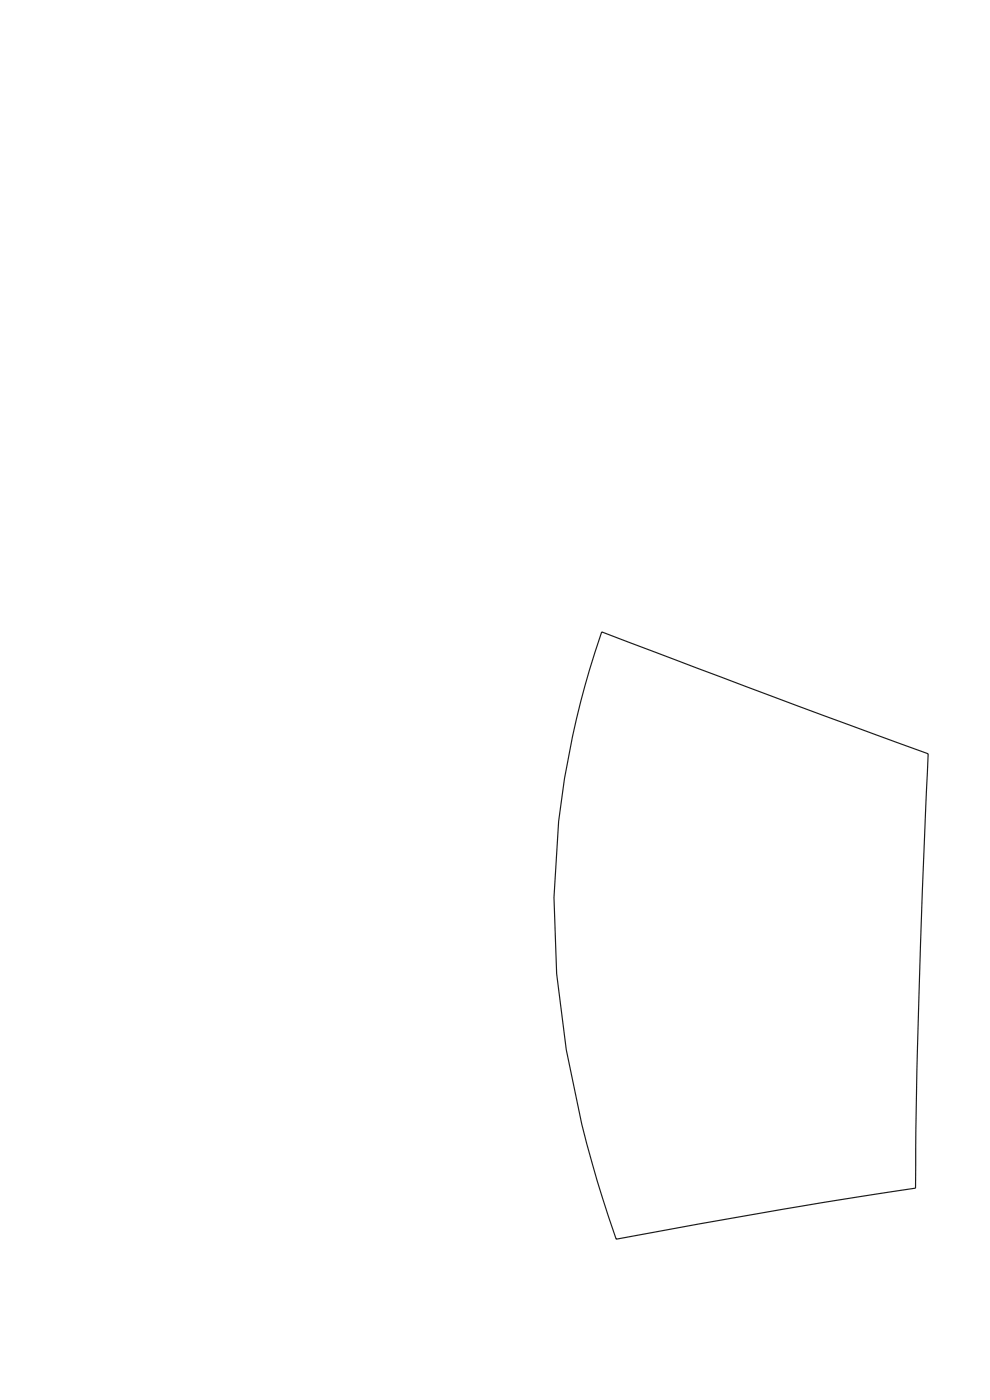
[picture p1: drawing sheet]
<svg xmlns="http://www.w3.org/2000/svg" width="210mm" height="297mm" viewBox="0 0 210 297" stroke-linecap="round" stroke-linejoin="round" font-family="sans-serif">
<path d="M127.6 134.1l41.5 15.6 27.8 10.2a2264.1 2264.1 0 0 0-2.7 92.2l-4.7 .7a1528 1528 0 0 0-58.8 10.1l-4-12.4a226.6 226.6 0 0 1-8.6-44l-.6-16.1 1-16.2a187.1 187.1 0 0 1 9.1-40.1z" fill="none" stroke="#191924" stroke-width=".25"/>
</svg>
